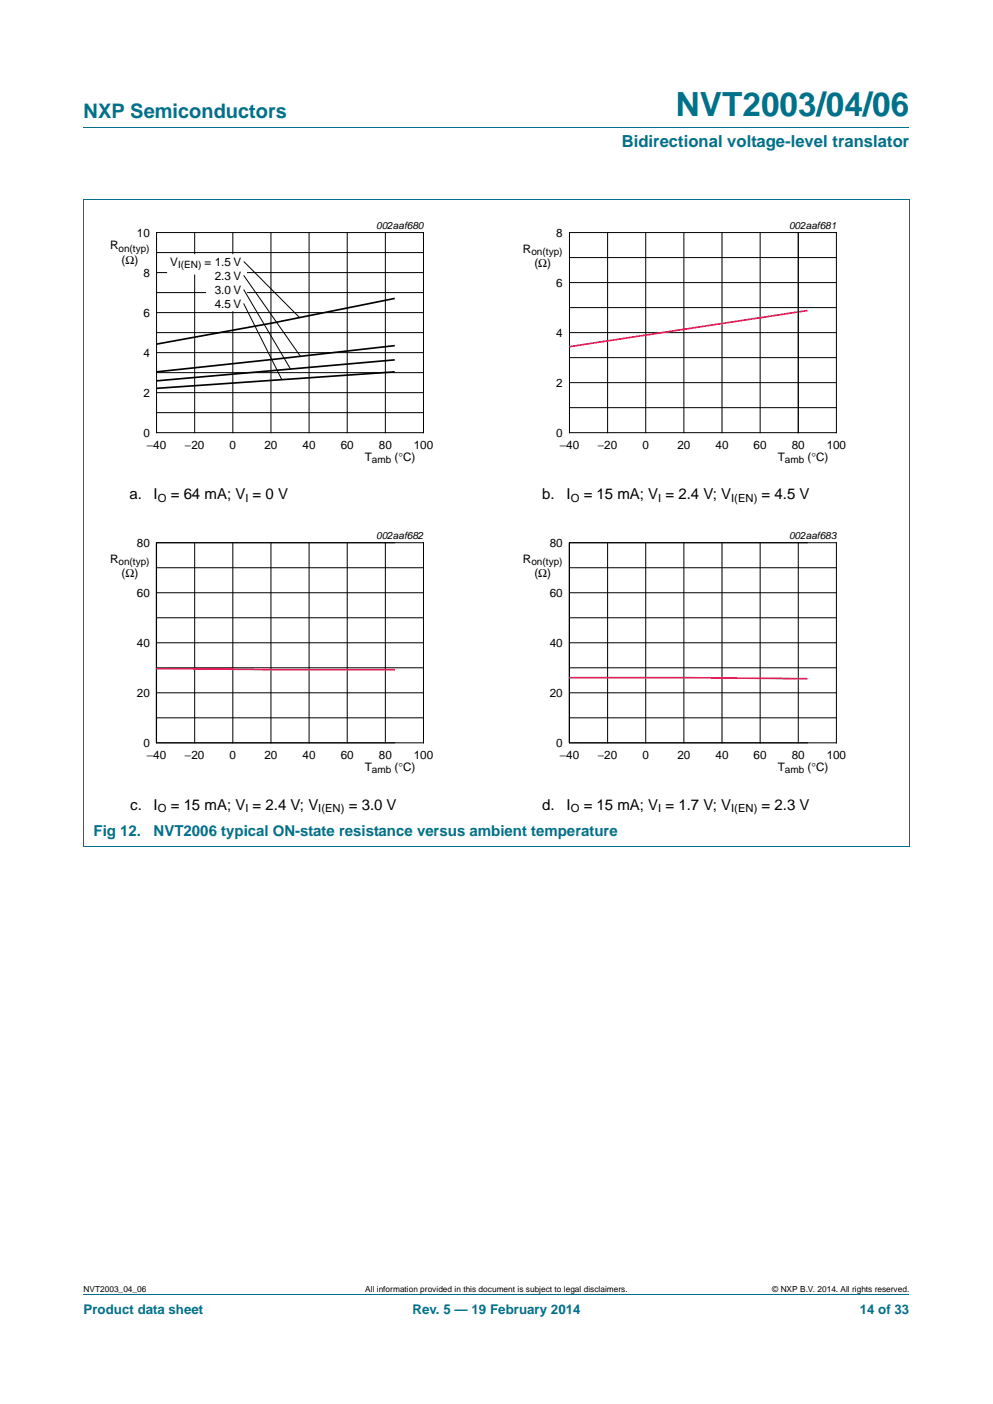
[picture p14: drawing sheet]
<svg xmlns="http://www.w3.org/2000/svg" width="210mm" height="297mm" viewBox="0 0 210 297" stroke-linecap="round" stroke-linejoin="round" font-family="sans-serif">
<defs><g id="words">
<text font-size="7" fill="#00718a" x="142.9" y="24.6">NVT2003/04/06</text>
<text font-size="4.2" fill="#00718a" x="17.7" y="24.9">NXP Semiconductors</text>
<text font-size="3.5" fill="#00718a" x="131.5" y="31.1">Bidirectional voltage-level translator</text>
<g font-size="3.2">
<text x="27.4" y="105.6">a.</text>
<text x="32.5" y="105.6">I</text>
<text x="36.1" y="105.6">= 64 mA; V = 0 V</text>
<text x="114.7" y="105.6">b.</text>
<text x="119.8" y="105.6">I</text>
<text x="123.4" y="105.6">= 15 mA; V = 2.4 V; V</text>
<text x="161.1" y="105.6">= 4.5 V</text>
<text x="27.6" y="171.3">c.</text>
<text x="32.5" y="171.3">I</text>
<text x="36.1" y="171.3">= 15 mA; V = 2.4 V; V</text>
<text x="73.7" y="171.3">= 3.0 V</text>
<text x="114.7" y="171.3">d.</text>
<text x="119.8" y="171.3">I</text>
<text x="123.4" y="171.3">= 15 mA; V = 1.7 V; V</text>
<text x="161.1" y="171.3">= 2.3 V</text>
</g>
<g font-size="3.2" fill="#00718a">
<text x="19.8" y="176.9">Fig 12.</text>
<text x="32.5" y="176.9">NVT2006 typical ON-state resistance versus ambient temperature</text>
</g>
<g font-size="2.8" fill="#00718a">
<text x="17.7" y="277.9">Product data sheet</text>
<text x="87.2" y="277.9">Rev. 5 — 19 February 2014</text>
<text x="181.8" y="277.9">14 of 33</text>
</g>
<g font-size="2.5">
<text x="23.3" y="52.8">R</text>
<text x="28.9" y="50">10</text>
<text x="110.6" y="53.5">R</text>
<text x="117.6" y="50.1">8</text>
<text x="25.7" y="55.8">(Ω)</text>
<text x="30.3" y="58.5">8</text>
<text x="36" y="56.2">V</text>
<text x="43.3" y="56.2">= 1.5 V</text>
<text x="45.4" y="59.2">2.3 V</text>
<text x="113" y="56.5">(Ω)</text>
<text x="45.4" y="62.2">3.0 V</text>
<text x="45.4" y="65.2">4.5 V</text>
<text x="117.6" y="60.6">6</text>
<text x="30.3" y="67">6</text>
<text x="117.6" y="71.2">4</text>
<text x="30.3" y="75.5">4</text>
<text x="30.3" y="83.9">2</text>
<text x="117.6" y="81.8">2</text>
<text x="30.3" y="92.4">0</text>
<text x="31.1" y="94.9">−40</text>
<text x="39.1" y="94.9">−20</text>
<text x="48.5" y="94.9">0</text>
<text x="55.9" y="94.9">20</text>
<text x="64" y="94.9">40</text>
<text x="72.1" y="94.9">60</text>
<text x="80.1" y="94.9">80</text>
<text x="87.5" y="94.9">100</text>
<text x="117.6" y="92.4">0</text>
<text x="118.4" y="94.9">−40</text>
<text x="126.4" y="94.9">−20</text>
<text x="135.9" y="94.9">0</text>
<text x="143.2" y="94.9">20</text>
<text x="151.3" y="94.9">40</text>
<text x="159.4" y="94.9">60</text>
<text x="167.4" y="94.9">80</text>
<text x="174.8" y="94.9">100</text>
<text x="77.1" y="97.5">T</text>
<text x="83.4" y="97.5">(°C)</text>
<text x="164.4" y="97.5">T</text>
<text x="170.8" y="97.5">(°C)</text>
<text x="23.3" y="119.1">R</text>
<text x="28.9" y="115.7">80</text>
<text x="110.6" y="119.1">R</text>
<text x="116.3" y="115.7">80</text>
<text x="25.7" y="122.1">(Ω)</text>
<text x="113" y="122.1">(Ω)</text>
<text x="28.9" y="126.3">60</text>
<text x="116.3" y="126.3">60</text>
<text x="28.9" y="136.8">40</text>
<text x="116.3" y="136.8">40</text>
<text x="28.9" y="147.4">20</text>
<text x="116.3" y="147.4">20</text>
<text x="30.3" y="158">0</text>
<text x="31.1" y="160.5">−40</text>
<text x="39.1" y="160.5">−20</text>
<text x="48.5" y="160.5">0</text>
<text x="55.9" y="160.5">20</text>
<text x="64" y="160.5">40</text>
<text x="72.1" y="160.5">60</text>
<text x="80.1" y="160.5">80</text>
<text x="87.5" y="160.5">100</text>
<text x="117.6" y="158">0</text>
<text x="118.4" y="160.5">−40</text>
<text x="126.4" y="160.5">−20</text>
<text x="135.9" y="160.5">0</text>
<text x="143.2" y="160.5">20</text>
<text x="151.3" y="160.5">40</text>
<text x="159.4" y="160.5">60</text>
<text x="167.4" y="160.5">80</text>
<text x="174.8" y="160.5">100</text>
<text x="77.1" y="163.1">T</text>
<text x="83.4" y="163.1">(°C)</text>
<text x="164.4" y="163.1">T</text>
<text x="170.8" y="163.1">(°C)</text>
</g>
<g font-size="2.4">
<text x="33.4" y="106.2">O</text>
<text x="51.9" y="106.2">I</text>
<text x="120.7" y="106.2">O</text>
<text x="139.2" y="106.2">I</text>
<text x="154.6" y="106.2">I(EN)</text>
<text x="33.4" y="171.9">O</text>
<text x="51.9" y="171.9">I</text>
<text x="67.3" y="171.9">I(EN)</text>
<text x="120.7" y="171.9">O</text>
<text x="139.2" y="171.9">I</text>
<text x="154.6" y="171.9">I(EN)</text>
</g>
<g font-size="2.1">
<text x="25.1" y="53.3">on(typ)</text>
<text x="79.5" y="48.4">002aaf680</text>
<text x="112.4" y="54">on(typ)</text>
<text x="166.9" y="48.4">002aaf681</text>
<text x="37.7" y="56.7">I(EN)</text>
<text x="78.6" y="98">amb</text>
<text x="166" y="98">amb</text>
<text x="79.5" y="114">002aaf682</text>
<text x="166.9" y="114">002aaf683</text>
<text x="25.1" y="119.6">on(typ)</text>
<text x="112.4" y="119.6">on(typ)</text>
<text x="78.6" y="163.6">amb</text>
<text x="166" y="163.6">amb</text>
</g>
<g font-size="1.8">
<text x="17.7" y="273.3">NVT2003_04_06</text>
<text x="77.2" y="273.3">All information provided in this document is subject to legal disclaimers.</text>
<text x="163.3" y="273.3">© NXP B.V. 2014. All rights reserved.</text>
</g>
</g></defs>
<path d="M17.7 27h174.6M17.6 42.1h174.7M17.7 42.2v136.8h174.6v-136.8M17.7 273.9h174.6" fill="none" stroke="#00718a" stroke-width=".21"/>
<path d="M20.4 46.4h81.9v52.2h-81.9z" fill="none" stroke="#fff" stroke-width=".21"/>
<g fill="none" stroke="#000" stroke-width=".21">
<path d="M33.1 49.2h56.5v42.3h-56.5zM33.1 53.4h56.5M33.1 57.7h56.5M41.2 49.2v42.3M49.2 49.2v42.3M57.3 49.2v42.3M65.4 49.2v42.3M73.4 49.2v42.3M81.5 49.2v42.3M33.1 61.9h56.5M33.1 70.4h56.5M33.1 78.8h56.5"/>
<path d="M33.1 66.1h56.5M33.1 74.6h56.5M33.1 87.3h56.5M33.1 83.1h56.5"/>
</g>
<path d="M35.3 53.8h16.9v12h-8.6v-7.7h-8.3z" fill="#fff"/>
<g fill="none" stroke="#000" stroke-width=".21">
<path d="M51.5 58.2l12 17.2M51.5 55.3l11.8 11.8M120.4 49.2h56.5v42.3h-56.5zM120.4 54.5h56.5M120.4 59.8h56.5M128.5 49.2v42.3M136.5 49.2v42.3M144.6 49.2v42.3M152.7 49.2v42.3M160.7 49.2v42.3M168.8 49.2v42.3M51.5 64.2l8.1 16.1"/>
<path d="M51.5 61.2l9.9 16.8M120.4 75.7h56.5M120.4 70.4h56.5M120.4 65.1h56.5M120.4 86.2h56.5M120.4 81h56.5M33.1 114.8h56.5v42.4h-56.5zM33.1 114.8v42.4M41.2 114.8v42.4M49.2 114.8v42.4M57.3 114.8v42.4M65.4 114.8v42.4"/>
<path d="M73.4 114.8v42.4M81.5 114.8v42.4M120.4 114.8h56.5v42.4h-56.5zM120.4 114.8v42.4M128.5 114.8v42.4M136.5 114.8v42.4M144.6 114.8v42.4M152.7 114.8v42.4M160.7 114.8v42.4M168.8 114.8v42.4M33.1 120.1h56.5M33.1 125.4h56.5"/>
<path d="M33.1 136h56.5M33.1 130.7h56.5M120.4 120.1h56.5M120.4 125.4h56.5M120.4 136h56.5M120.4 130.7h56.5M33.1 141.3h56.5M33.1 151.9h56.5M33.1 146.6h56.5M120.4 141.3h56.5M120.4 151.9h56.5M120.4 146.6h56.5"/>
</g>
<path d="M83.5 63.1l-25.2 5.1-25.2 4.6M83.5 73.1l-50.4 5.6M83.5 76.1l-50.4 4.5M83.5 78.7l-50.4 3.5" fill="none" stroke="#000" stroke-width=".35"/>
<path d="M107.7 46.4h81.9v52.2h-81.9zM20.4 112h81.9v52.2h-81.9zM107.7 112h81.9v52.2h-81.9z" fill="none" stroke="#fff" stroke-width=".21"/>
<path d="M170.8 65.7l-50.4 7.6M33 141.4l25.3 .3h25.2M120.3 143.4h25.3l25.2 .2" fill="none" stroke="#ed1556" stroke-width=".35"/>
<use href="#words"/>
</svg>
